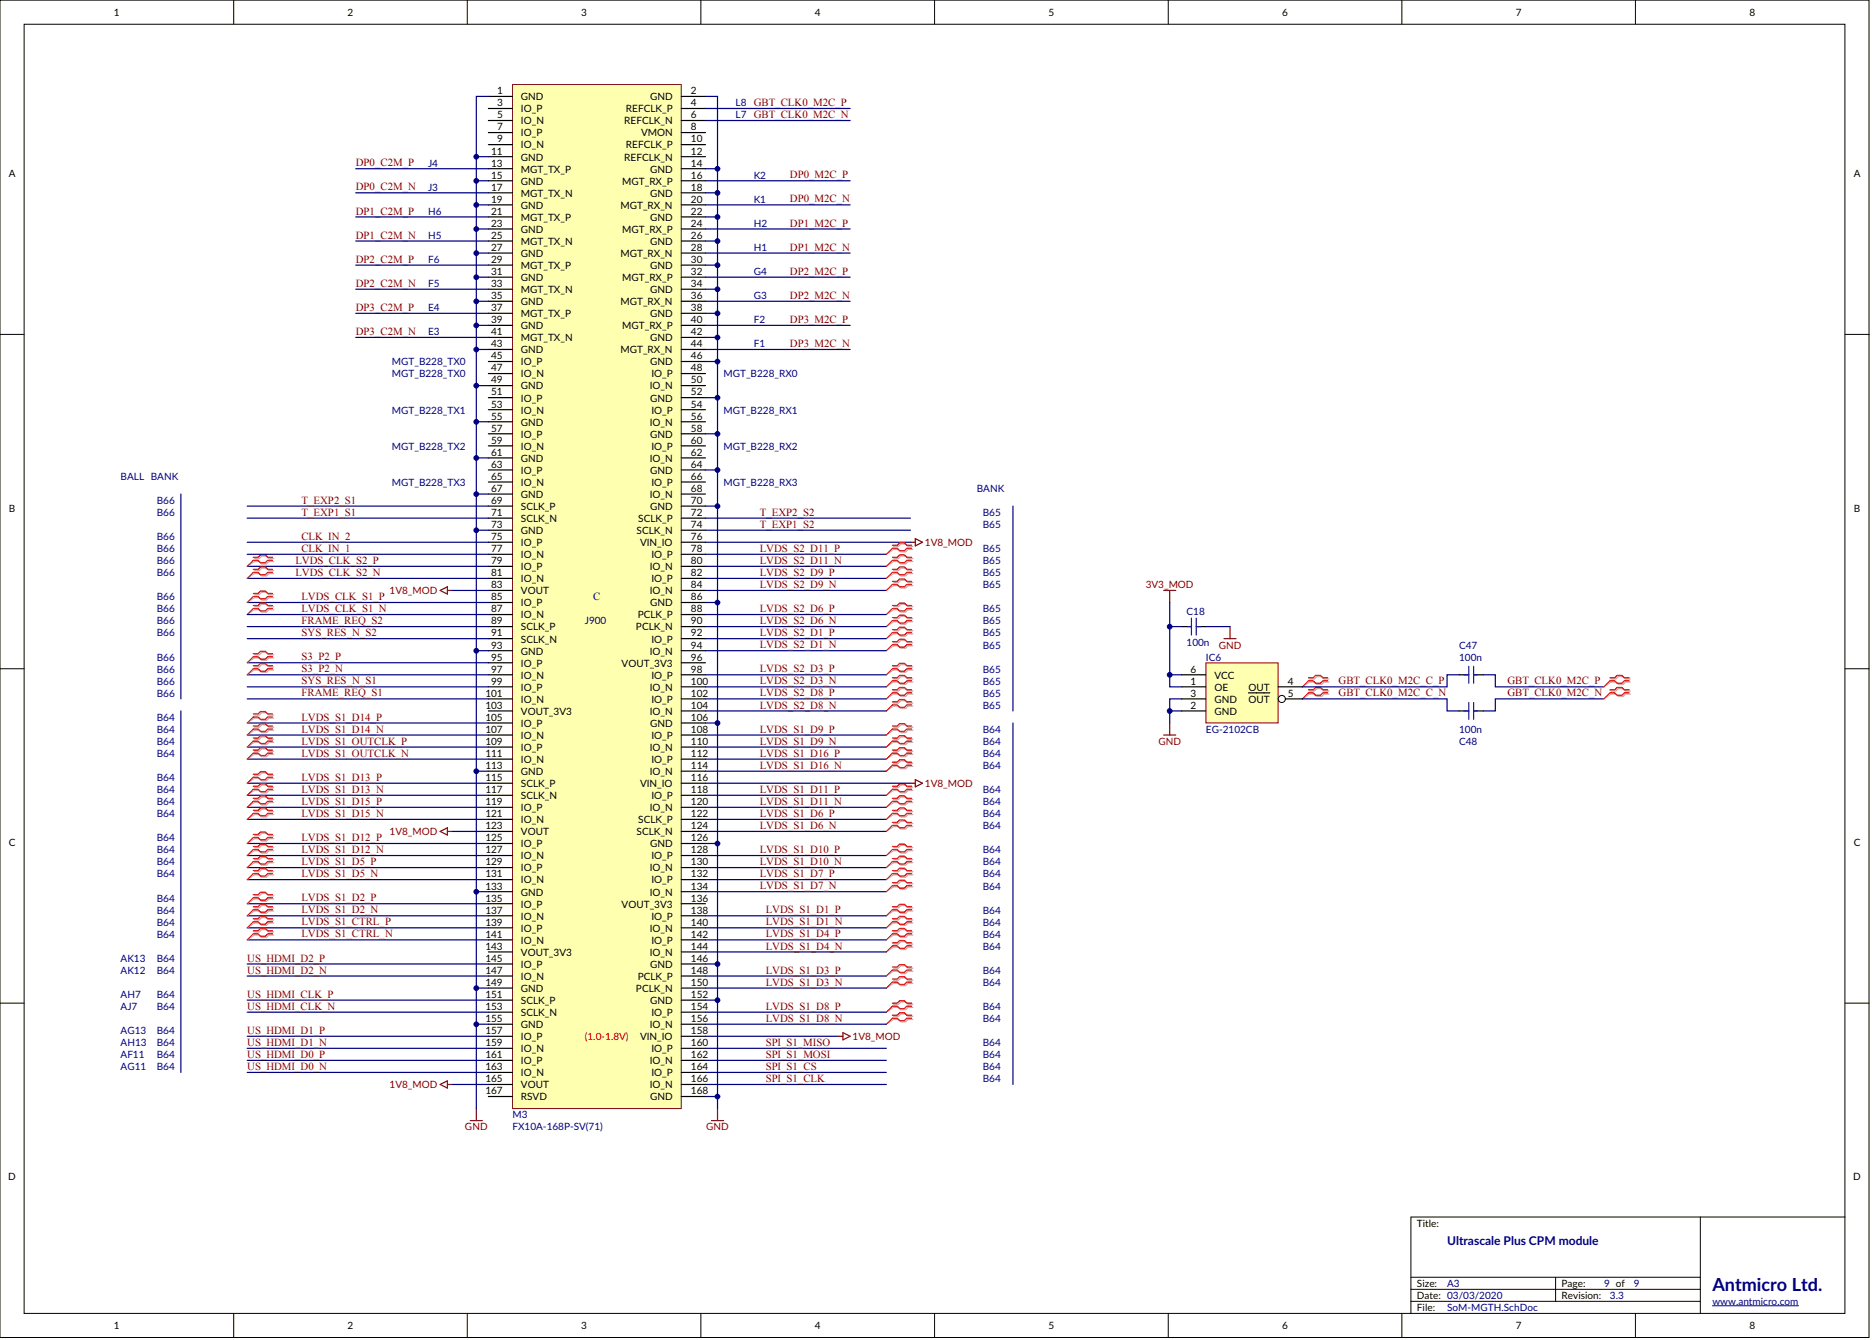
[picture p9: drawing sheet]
<svg xmlns="http://www.w3.org/2000/svg" width="655mm" height="469mm" viewBox="0 0 655 469" stroke-linecap="round" stroke-linejoin="round" font-family="sans-serif">
<defs><g id="words">
<text font-size="6.3" fill="#000080" x="598.9" y="451.9">Antmicro Ltd.</text>
<text font-size="4.2" fill="#000080" x="506.1" y="435.5">Ultrascale Plus CPM module</text>
<g font-size="3.8" fill="#800000">
<text x="124.4" y="58.2">DP0_C2M_P</text>
<text x="276.3" y="62.4">DP0_M2C_P</text>
<text x="124.4" y="66.6">DP0_C2M_N</text>
<text x="276.3" y="70.8">DP0_M2C_N</text>
<text x="124.4" y="75.1">DP1_C2M_P</text>
<text x="124.4" y="83.5">DP1_C2M_N</text>
<text x="276.3" y="79.3">DP1_M2C_P</text>
<text x="276.3" y="87.7">DP1_M2C_N</text>
<text x="124.4" y="91.9">DP2_C2M_P</text>
<text x="124.4" y="100.3">DP2_C2M_N</text>
<text x="276.3" y="96.1">DP2_M2C_P</text>
<text x="276.3" y="104.6">DP2_M2C_N</text>
<text x="124.4" y="108.8">DP3_C2M_P</text>
<text x="276.3" y="113">DP3_M2C_P</text>
<text x="124.4" y="117.2">DP3_C2M_N</text>
<text x="276.3" y="121.4">DP3_M2C_N</text>
<text x="105.4" y="176.2">T_EXP2_S1</text>
<text x="105.4" y="180.4">T_EXP1_S1</text>
<text x="265.7" y="184.7">T_EXP1_S2</text>
<text x="265.7" y="180.4">T_EXP2_S2</text>
<text x="105.4" y="188.9">CLK_IN_2</text>
<text x="103.3" y="197.3">LVDS_CLK_S2_P</text>
<text x="105.4" y="193.1">CLK_IN_1</text>
<text x="265.7" y="197.3">LVDS_S2_D11_N</text>
<text x="265.7" y="193.1">LVDS_S2_D11_P</text>
<text x="103.3" y="201.5">LVDS_CLK_S2_N</text>
<text x="265.7" y="201.5">LVDS_S2_D9_P</text>
<text x="105.4" y="210">LVDS_CLK_S1_P</text>
<text x="265.7" y="205.7">LVDS_S2_D9_N</text>
<text x="105.4" y="214.2">LVDS_CLK_S1_N</text>
<text x="265.7" y="214.2">LVDS_S2_D6_P</text>
<text x="105.4" y="218.4">FRAME_REQ_S2</text>
<text x="265.7" y="218.4">LVDS_S2_D6_N</text>
<text x="105.4" y="222.6">SYS_RES_N_S2</text>
<text x="265.7" y="226.8">LVDS_S2_D1_N</text>
<text x="265.7" y="222.6">LVDS_S2_D1_P</text>
<text x="105.4" y="231">S3_P2_P</text>
<text x="105.4" y="235.3">S3_P2_N</text>
<text x="105.4" y="239.5">SYS_RES_N_S1</text>
<text x="265.7" y="239.5">LVDS_S2_D3_N</text>
<text x="265.7" y="235.3">LVDS_S2_D3_P</text>
<text x="468.2" y="239.5">GBT_CLK0_M2C_C_P</text>
<text x="527.2" y="239.5">GBT_CLK0_M2C_P</text>
<text x="105.4" y="243.7">FRAME_REQ_S1</text>
<text x="265.7" y="243.7">LVDS_S2_D8_P</text>
<text x="468.2" y="243.7">GBT_CLK0_M2C_C_N</text>
<text x="527.2" y="243.7">GBT_CLK0_M2C_N</text>
<text x="265.7" y="247.9">LVDS_S2_D8_N</text>
<text x="105.4" y="256.3">LVDS_S1_D14_N</text>
<text x="105.4" y="252.1">LVDS_S1_D14_P</text>
<text x="265.7" y="256.3">LVDS_S1_D9_P</text>
<text x="105.4" y="260.6">LVDS_S1_OUTCLK_P</text>
<text x="265.7" y="260.6">LVDS_S1_D9_N</text>
<text x="105.4" y="264.8">LVDS_S1_OUTCLK_N</text>
<text x="265.7" y="269">LVDS_S1_D16_N</text>
<text x="265.7" y="264.8">LVDS_S1_D16_P</text>
<text x="105.4" y="273.2">LVDS_S1_D13_P</text>
<text x="105.4" y="277.4">LVDS_S1_D13_N</text>
<text x="105.4" y="281.6">LVDS_S1_D15_P</text>
<text x="265.7" y="281.6">LVDS_S1_D11_N</text>
<text x="265.7" y="277.4">LVDS_S1_D11_P</text>
<text x="105.4" y="285.8">LVDS_S1_D15_N</text>
<text x="265.7" y="285.8">LVDS_S1_D6_P</text>
<text x="265.7" y="290.1">LVDS_S1_D6_N</text>
<text x="105.4" y="298.5">LVDS_S1_D12_N</text>
<text x="105.4" y="294.3">LVDS_S1_D12_P</text>
<text x="265.7" y="298.5">LVDS_S1_D10_P</text>
<text x="105.4" y="302.7">LVDS_S1_D5_P</text>
<text x="265.7" y="302.7">LVDS_S1_D10_N</text>
<text x="105.4" y="306.9">LVDS_S1_D5_N</text>
<text x="265.7" y="311.1">LVDS_S1_D7_N</text>
<text x="265.7" y="306.9">LVDS_S1_D7_P</text>
<text x="105.4" y="315.4">LVDS_S1_D2_P</text>
<text x="105.4" y="319.6">LVDS_S1_D2_N</text>
<text x="105.4" y="323.8">LVDS_S1_CTRL_P</text>
<text x="267.8" y="323.8">LVDS_S1_D1_N</text>
<text x="267.8" y="319.6">LVDS_S1_D1_P</text>
<text x="105.4" y="328">LVDS_S1_CTRL_N</text>
<text x="267.8" y="328">LVDS_S1_D4_P</text>
<text x="267.8" y="332.2">LVDS_S1_D4_N</text>
<text x="86.5" y="336.4">US_HDMI_D2_P</text>
<text x="86.5" y="340.7">US_HDMI_D2_N</text>
<text x="267.8" y="340.7">LVDS_S1_D3_P</text>
<text x="267.8" y="344.9">LVDS_S1_D3_N</text>
<text x="86.5" y="349.1">US_HDMI_CLK_P</text>
<text x="86.5" y="353.3">US_HDMI_CLK_N</text>
<text x="267.8" y="353.3">LVDS_S1_D8_P</text>
<text x="267.8" y="357.5">LVDS_S1_D8_N</text>
<text x="86.5" y="361.7">US_HDMI_D1_P</text>
<text x="86.5" y="365.9">US_HDMI_D1_N</text>
<text x="267.8" y="365.9">SPI_S1_MISO</text>
<text x="86.5" y="370.2">US_HDMI_D0_P</text>
<text x="267.8" y="370.2">SPI_S1_MOSI</text>
<text x="86.5" y="374.4">US_HDMI_D0_N</text>
<text x="267.8" y="374.4">SPI_S1_CS</text>
<text x="267.8" y="378.6">SPI_S1_CLK</text>
</g>
<text font-size="3.8" fill="#000080" x="207.5" y="210">C</text>
<g font-size="3.5">
<text x="39.9" y="5.6">1</text>
<text x="121.6" y="5.6">2</text>
<text x="203.3" y="5.6">3</text>
<text x="285" y="5.6">4</text>
<text x="366.7" y="5.6">5</text>
<text x="448.4" y="5.6">6</text>
<text x="530.2" y="5.6">7</text>
<text x="611.9" y="5.6">8</text>
<text x="173.9" y="33">1</text>
<text x="182.2" y="35.1">GND</text>
<text x="227.4" y="35.1">GND</text>
<text x="241.7" y="33">2</text>
<text x="173.9" y="37.2">3</text>
<text x="173.9" y="41.4">5</text>
<text x="182.2" y="39.3">IO_P</text>
<text x="218.9" y="39.3">REFCLK_P</text>
<text x="241.7" y="37.2">4</text>
<text x="241.7" y="41.4">6</text>
<text x="173.9" y="45.6">7</text>
<text x="182.2" y="43.5">IO_N</text>
<text x="182.2" y="47.7">IO_P</text>
<text x="218.4" y="43.5">REFCLK_N</text>
<text x="224.2" y="47.7">VMON</text>
<text x="241.7" y="45.6">8</text>
<text x="173.9" y="49.8">9</text>
<text x="182.2" y="52">IO_N</text>
<text x="218.9" y="52">REFCLK_P</text>
<text x="241.7" y="49.8">10</text>
<text x="171.8" y="54.1">11</text>
<text x="171.8" y="58.3">13</text>
<text x="182.2" y="56.2">GND</text>
<text x="218.4" y="56.2">REFCLK_N</text>
<text x="241.7" y="54.1">12</text>
<text x="241.7" y="58.3">14</text>
<text x="3" y="62">A</text>
<text x="171.8" y="62.5">15</text>
<text x="182.2" y="60.4">MGT_TX_P</text>
<text x="182.2" y="64.6">GND</text>
<text x="217.6" y="64.6">MGT_RX_P</text>
<text x="227.4" y="60.4">GND</text>
<text x="241.7" y="62.5">16</text>
<text x="648.4" y="62">A</text>
<text x="171.8" y="66.7">17</text>
<text x="171.8" y="70.9">19</text>
<text x="182.2" y="68.8">MGT_TX_N</text>
<text x="227.4" y="68.8">GND</text>
<text x="241.7" y="66.7">18</text>
<text x="241.7" y="70.9">20</text>
<text x="171.8" y="75.1">21</text>
<text x="182.2" y="73">GND</text>
<text x="182.2" y="77.2">MGT_TX_P</text>
<text x="217" y="73">MGT_RX_N</text>
<text x="227.4" y="77.2">GND</text>
<text x="241.7" y="75.1">22</text>
<text x="171.8" y="79.4">23</text>
<text x="171.8" y="83.6">25</text>
<text x="182.2" y="81.5">GND</text>
<text x="217.6" y="81.5">MGT_RX_P</text>
<text x="241.7" y="79.4">24</text>
<text x="241.7" y="83.6">26</text>
<text x="171.8" y="87.8">27</text>
<text x="182.2" y="85.7">MGT_TX_N</text>
<text x="182.2" y="89.9">GND</text>
<text x="217" y="89.9">MGT_RX_N</text>
<text x="227.4" y="85.7">GND</text>
<text x="241.7" y="87.8">28</text>
<text x="171.8" y="92">29</text>
<text x="182.2" y="94.1">MGT_TX_P</text>
<text x="227.4" y="94.1">GND</text>
<text x="241.7" y="92">30</text>
<text x="171.8" y="96.2">31</text>
<text x="171.8" y="100.4">33</text>
<text x="182.2" y="98.3">GND</text>
<text x="217.6" y="98.3">MGT_RX_P</text>
<text x="241.7" y="96.2">32</text>
<text x="241.7" y="100.4">34</text>
<text x="171.8" y="104.6">35</text>
<text x="182.2" y="102.5">MGT_TX_N</text>
<text x="182.2" y="106.8">GND</text>
<text x="217" y="106.8">MGT_RX_N</text>
<text x="227.4" y="102.5">GND</text>
<text x="241.7" y="104.6">36</text>
<text x="171.8" y="108.9">37</text>
<text x="171.8" y="113.1">39</text>
<text x="182.2" y="111">MGT_TX_P</text>
<text x="227.4" y="111">GND</text>
<text x="241.7" y="108.9">38</text>
<text x="241.7" y="113.1">40</text>
<text x="171.8" y="117.3">41</text>
<text x="182.2" y="115.2">GND</text>
<text x="182.2" y="119.4">MGT_TX_N</text>
<text x="217.6" y="115.2">MGT_RX_P</text>
<text x="227.4" y="119.4">GND</text>
<text x="241.7" y="117.3">42</text>
<text x="171.8" y="121.5">43</text>
<text x="171.8" y="125.7">45</text>
<text x="182.2" y="123.6">GND</text>
<text x="217" y="123.6">MGT_RX_N</text>
<text x="241.7" y="121.5">44</text>
<text x="241.7" y="125.7">46</text>
<text x="171.8" y="129.9">47</text>
<text x="182.2" y="127.8">IO_P</text>
<text x="227.4" y="127.8">GND</text>
<text x="241.7" y="129.9">48</text>
<text x="171.8" y="134.2">49</text>
<text x="182.2" y="132.1">IO_N</text>
<text x="182.2" y="136.3">GND</text>
<text x="227.3" y="136.3">IO_N</text>
<text x="227.8" y="132.1">IO_P</text>
<text x="241.7" y="134.2">50</text>
<text x="171.8" y="138.4">51</text>
<text x="171.8" y="142.6">53</text>
<text x="182.2" y="140.5">IO_P</text>
<text x="227.4" y="140.5">GND</text>
<text x="241.7" y="138.4">52</text>
<text x="241.7" y="142.6">54</text>
<text x="171.8" y="146.8">55</text>
<text x="182.2" y="144.7">IO_N</text>
<text x="182.2" y="148.9">GND</text>
<text x="227.3" y="148.9">IO_N</text>
<text x="227.8" y="144.7">IO_P</text>
<text x="241.7" y="146.8">56</text>
<text x="171.8" y="151">57</text>
<text x="171.8" y="155.2">59</text>
<text x="182.2" y="153.1">IO_P</text>
<text x="227.4" y="153.1">GND</text>
<text x="241.7" y="151">58</text>
<text x="241.7" y="155.2">60</text>
<text x="171.8" y="159.5">61</text>
<text x="182.2" y="157.3">IO_N</text>
<text x="182.2" y="161.6">GND</text>
<text x="227.3" y="161.6">IO_N</text>
<text x="227.8" y="157.3">IO_P</text>
<text x="241.7" y="159.5">62</text>
<text x="171.8" y="163.7">63</text>
<text x="171.8" y="167.9">65</text>
<text x="182.2" y="165.8">IO_P</text>
<text x="227.4" y="165.8">GND</text>
<text x="241.7" y="163.7">64</text>
<text x="241.7" y="167.9">66</text>
<text x="171.8" y="172.1">67</text>
<text x="182.2" y="170">IO_N</text>
<text x="227.8" y="170">IO_P</text>
<text x="241.7" y="172.1">68</text>
<text x="3.1" y="179">B</text>
<text x="171.8" y="176.3">69</text>
<text x="182.2" y="174.2">GND</text>
<text x="182.2" y="178.4">SCLK_P</text>
<text x="227.3" y="174.2">IO_N</text>
<text x="227.4" y="178.4">GND</text>
<text x="241.7" y="176.3">70</text>
<text x="648.4" y="179">B</text>
<text x="171.8" y="180.5">71</text>
<text x="171.8" y="184.7">73</text>
<text x="182.2" y="182.6">SCLK_N</text>
<text x="223.2" y="182.6">SCLK_P</text>
<text x="241.7" y="180.5">72</text>
<text x="241.7" y="184.7">74</text>
<text x="171.8" y="189">75</text>
<text x="182.2" y="186.9">GND</text>
<text x="182.2" y="191.1">IO_P</text>
<text x="222.7" y="186.9">SCLK_N</text>
<text x="223.9" y="191.1">VIN_IO</text>
<text x="241.7" y="189">76</text>
<text x="171.8" y="193.2">77</text>
<text x="171.8" y="197.4">79</text>
<text x="182.2" y="195.3">IO_N</text>
<text x="227.8" y="195.3">IO_P</text>
<text x="241.7" y="193.2">78</text>
<text x="241.7" y="197.4">80</text>
<text x="171.8" y="201.6">81</text>
<text x="182.2" y="199.5">IO_P</text>
<text x="182.2" y="203.7">IO_N</text>
<text x="227.3" y="199.5">IO_N</text>
<text x="227.8" y="203.7">IO_P</text>
<text x="241.7" y="201.6">82</text>
<text x="171.8" y="205.8">83</text>
<text x="182.2" y="207.9">VOUT</text>
<text x="227.3" y="207.9">IO_N</text>
<text x="241.7" y="205.8">84</text>
<text x="171.8" y="210">85</text>
<text x="171.8" y="214.3">87</text>
<text x="182.2" y="212.2">IO_P</text>
<text x="227.4" y="212.2">GND</text>
<text x="241.7" y="210">86</text>
<text x="241.7" y="214.3">88</text>
<text x="171.8" y="218.5">89</text>
<text x="182.2" y="216.4">IO_N</text>
<text x="182.2" y="220.6">SCLK_P</text>
<text x="222.4" y="220.6">PCLK_N</text>
<text x="223" y="216.4">PCLK_P</text>
<text x="241.7" y="218.5">90</text>
<text x="171.8" y="222.7">91</text>
<text x="171.8" y="226.9">93</text>
<text x="182.2" y="224.8">SCLK_N</text>
<text x="227.8" y="224.8">IO_P</text>
<text x="241.7" y="222.7">92</text>
<text x="241.7" y="226.9">94</text>
<text x="171.8" y="231.1">95</text>
<text x="182.2" y="229">GND</text>
<text x="182.2" y="233.2">IO_P</text>
<text x="217.4" y="233.2">VOUT_3V3</text>
<text x="227.3" y="229">IO_N</text>
<text x="241.7" y="231.1">96</text>
<text x="171.8" y="235.3">97</text>
<text x="171.8" y="239.6">99</text>
<text x="182.2" y="237.4">IO_N</text>
<text x="227.8" y="237.4">IO_P</text>
<text x="241.7" y="235.3">98</text>
<text x="241.7" y="239.6">100</text>
<text x="416.4" y="239.6">1</text>
<text x="416.4" y="235.3">6</text>
<text x="424.7" y="237.4">VCC</text>
<text x="450.5" y="239.6">4</text>
<text x="169.8" y="243.8">101</text>
<text x="182.2" y="241.7">IO_P</text>
<text x="182.2" y="245.9">IO_N</text>
<text x="227.3" y="241.7">IO_N</text>
<text x="227.8" y="245.9">IO_P</text>
<text x="241.7" y="243.8">102</text>
<text x="416.4" y="243.8">3</text>
<text x="424.7" y="241.7">OE</text>
<text x="424.7" y="245.9">GND</text>
<text x="436.7" y="241.7">OUT</text>
<text x="436.7" y="245.9">OUT</text>
<text x="450.5" y="243.8">5</text>
<text x="169.8" y="248">103</text>
<text x="182.2" y="250.1">VOUT_3V3</text>
<text x="227.3" y="250.1">IO_N</text>
<text x="241.7" y="248">104</text>
<text x="416.4" y="248">2</text>
<text x="424.7" y="250.1">GND</text>
<text x="169.8" y="252.2">105</text>
<text x="169.8" y="256.4">107</text>
<text x="182.2" y="254.3">IO_P</text>
<text x="227.4" y="254.3">GND</text>
<text x="241.7" y="252.2">106</text>
<text x="241.7" y="256.4">108</text>
<text x="169.8" y="260.6">109</text>
<text x="182.2" y="258.5">IO_N</text>
<text x="182.2" y="262.7">IO_P</text>
<text x="227.3" y="262.7">IO_N</text>
<text x="227.8" y="258.5">IO_P</text>
<text x="241.7" y="260.6">110</text>
<text x="169.8" y="264.9">111</text>
<text x="169.8" y="269.1">113</text>
<text x="182.2" y="267">IO_N</text>
<text x="227.8" y="267">IO_P</text>
<text x="241.7" y="264.9">112</text>
<text x="241.7" y="269.1">114</text>
<text x="169.8" y="273.3">115</text>
<text x="182.2" y="271.2">GND</text>
<text x="182.2" y="275.4">SCLK_P</text>
<text x="223.9" y="275.4">VIN_IO</text>
<text x="227.3" y="271.2">IO_N</text>
<text x="241.7" y="273.3">116</text>
<text x="169.8" y="277.5">117</text>
<text x="169.8" y="281.7">119</text>
<text x="182.2" y="279.6">SCLK_N</text>
<text x="227.8" y="279.6">IO_P</text>
<text x="241.7" y="277.5">118</text>
<text x="241.7" y="281.7">120</text>
<text x="169.8" y="285.9">121</text>
<text x="182.2" y="283.8">IO_P</text>
<text x="227.3" y="283.8">IO_N</text>
<text x="241.7" y="285.9">122</text>
<text x="169.8" y="290.1">123</text>
<text x="182.2" y="288">IO_N</text>
<text x="182.2" y="292.3">VOUT</text>
<text x="222.7" y="292.3">SCLK_N</text>
<text x="223.2" y="288">SCLK_P</text>
<text x="241.7" y="290.1">124</text>
<text x="3" y="296">C</text>
<text x="169.8" y="294.4">125</text>
<text x="169.8" y="298.6">127</text>
<text x="182.2" y="296.5">IO_P</text>
<text x="227.4" y="296.5">GND</text>
<text x="241.7" y="294.4">126</text>
<text x="241.7" y="298.6">128</text>
<text x="648.4" y="296">C</text>
<text x="169.8" y="302.8">129</text>
<text x="182.2" y="300.7">IO_N</text>
<text x="182.2" y="304.9">IO_P</text>
<text x="227.3" y="304.9">IO_N</text>
<text x="227.8" y="300.7">IO_P</text>
<text x="241.7" y="302.8">130</text>
<text x="169.8" y="307">131</text>
<text x="169.8" y="311.2">133</text>
<text x="182.2" y="309.1">IO_N</text>
<text x="227.8" y="309.1">IO_P</text>
<text x="241.7" y="307">132</text>
<text x="241.7" y="311.2">134</text>
<text x="169.8" y="315.4">135</text>
<text x="182.2" y="313.3">GND</text>
<text x="182.2" y="317.5">IO_P</text>
<text x="217.4" y="317.5">VOUT_3V3</text>
<text x="227.3" y="313.3">IO_N</text>
<text x="241.7" y="315.4">136</text>
<text x="169.8" y="319.7">137</text>
<text x="169.8" y="323.9">139</text>
<text x="182.2" y="321.8">IO_N</text>
<text x="227.8" y="321.8">IO_P</text>
<text x="241.7" y="319.7">138</text>
<text x="241.7" y="323.9">140</text>
<text x="169.8" y="328.1">141</text>
<text x="182.2" y="326">IO_P</text>
<text x="227.3" y="326">IO_N</text>
<text x="241.7" y="328.1">142</text>
<text x="169.8" y="332.3">143</text>
<text x="182.2" y="330.2">IO_N</text>
<text x="182.2" y="334.4">VOUT_3V3</text>
<text x="227.3" y="334.4">IO_N</text>
<text x="227.8" y="330.2">IO_P</text>
<text x="241.7" y="332.3">144</text>
<text x="169.8" y="336.5">145</text>
<text x="169.8" y="340.7">147</text>
<text x="182.2" y="338.6">IO_P</text>
<text x="227.4" y="338.6">GND</text>
<text x="241.7" y="336.5">146</text>
<text x="241.7" y="340.7">148</text>
<text x="169.8" y="345">149</text>
<text x="182.2" y="342.8">IO_N</text>
<text x="182.2" y="347.1">GND</text>
<text x="222.4" y="347.1">PCLK_N</text>
<text x="223" y="342.8">PCLK_P</text>
<text x="241.7" y="345">150</text>
<text x="169.8" y="349.2">151</text>
<text x="169.8" y="353.4">153</text>
<text x="182.2" y="351.3">SCLK_P</text>
<text x="227.4" y="351.3">GND</text>
<text x="241.7" y="349.2">152</text>
<text x="241.7" y="353.4">154</text>
<text x="169.8" y="357.6">155</text>
<text x="182.2" y="355.5">SCLK_N</text>
<text x="182.2" y="359.7">GND</text>
<text x="227.3" y="359.7">IO_N</text>
<text x="227.8" y="355.5">IO_P</text>
<text x="241.7" y="357.6">156</text>
<text x="169.8" y="361.8">157</text>
<text x="182.2" y="363.9">IO_P</text>
<text x="223.9" y="363.9">VIN_IO</text>
<text x="241.7" y="361.8">158</text>
<text x="169.8" y="366">159</text>
<text x="169.8" y="370.2">161</text>
<text x="182.2" y="368.1">IO_N</text>
<text x="227.8" y="368.1">IO_P</text>
<text x="241.7" y="366">160</text>
<text x="241.7" y="370.2">162</text>
<text x="169.8" y="374.5">163</text>
<text x="182.2" y="372.4">IO_P</text>
<text x="182.2" y="376.6">IO_N</text>
<text x="227.3" y="372.4">IO_N</text>
<text x="227.8" y="376.6">IO_P</text>
<text x="241.7" y="374.5">164</text>
<text x="169.8" y="378.7">165</text>
<text x="169.8" y="382.9">167</text>
<text x="182.2" y="380.8">VOUT</text>
<text x="227.3" y="380.8">IO_N</text>
<text x="241.7" y="378.7">166</text>
<text x="241.7" y="382.9">168</text>
<text x="182.2" y="385">RSVD</text>
<text x="227.4" y="385">GND</text>
<text x="2.9" y="413">D</text>
<text x="648.2" y="413">D</text>
<text x="495.6" y="429.3">Title:</text>
<text x="495.6" y="450.3">Size:</text>
<text x="495.6" y="454.6">Date: 03/03/2020</text>
<text x="546.2" y="454.6">Revision:</text>
<text x="546.2" y="450.3">Page:</text>
<text x="495.6" y="458.8">File:</text>
<text x="39.9" y="465.1">1</text>
<text x="121.6" y="465.1">2</text>
<text x="203.3" y="465.1">3</text>
<text x="285" y="465.1">4</text>
<text x="366.7" y="465.1">5</text>
<text x="448.4" y="465.1">6</text>
<text x="530.2" y="465.1">7</text>
<text x="611.9" y="465.1">8</text>
</g>
<g font-size="3.5" fill="#000080">
<text x="257.3" y="37.2">L8 GBT_CLK0_M2C_P</text>
<text x="257.3" y="41.4">L7 GBT_CLK0_M2C_N</text>
<text x="149.7" y="58.3">J4</text>
<text x="263.6" y="62.5">K2</text>
<text x="149.7" y="66.7">J3</text>
<text x="263.6" y="70.9">K1</text>
<text x="149.7" y="75.1">H6</text>
<text x="149.7" y="83.6">H5</text>
<text x="263.6" y="79.4">H2</text>
<text x="263.6" y="87.8">H1</text>
<text x="149.7" y="92">F6</text>
<text x="149.7" y="100.4">F5</text>
<text x="263.6" y="96.2">G4</text>
<text x="263.6" y="104.6">G3</text>
<text x="149.7" y="108.9">E4</text>
<text x="263.6" y="113.1">F2</text>
<text x="149.7" y="117.3">E3</text>
<text x="263.6" y="121.5">F1</text>
<text x="137.1" y="127.8">MGT_B228_TX0</text>
<text x="137.1" y="132.1">MGT_B228_TX0</text>
<text x="253.1" y="132.1">MGT_B228_RX0</text>
<text x="137.1" y="144.7">MGT_B228_TX1</text>
<text x="253.1" y="144.7">MGT_B228_RX1</text>
<text x="137.1" y="157.3">MGT_B228_TX2</text>
<text x="253.1" y="157.3">MGT_B228_RX2</text>
<text x="42.2" y="167.9">BALL BANK</text>
<text x="137.1" y="170">MGT_B228_TX3</text>
<text x="253.1" y="170">MGT_B228_RX3</text>
<text x="341.6" y="172.1">BANK</text>
<text x="54.8" y="176.3">B66</text>
<text x="54.8" y="180.5">B66</text>
<text x="343.7" y="184.7">B65</text>
<text x="343.7" y="180.5">B65</text>
<text x="54.8" y="189">B66</text>
<text x="54.8" y="193.2">B66</text>
<text x="54.8" y="197.4">B66</text>
<text x="343.7" y="197.4">B65</text>
<text x="343.7" y="193.2">B65</text>
<text x="54.8" y="201.6">B66</text>
<text x="343.7" y="201.6">B65</text>
<text x="343.7" y="205.8">B65</text>
<text x="54.8" y="210">B66</text>
<text x="54.8" y="214.3">B66</text>
<text x="343.7" y="214.3">B65</text>
<text x="415" y="215.1">C18</text>
<text x="54.8" y="218.5">B66</text>
<text x="204.6" y="218.5">J900</text>
<text x="343.7" y="218.5">B65</text>
<text x="54.8" y="222.7">B66</text>
<text x="343.7" y="226.9">B65</text>
<text x="343.7" y="222.7">B65</text>
<text x="415" y="226.1">100n</text>
<text x="510.4" y="226.9">C47</text>
<text x="54.8" y="231.1">B66</text>
<text x="421.8" y="231.1">IC6</text>
<text x="510.4" y="231.1">100n</text>
<text x="54.8" y="235.3">B66</text>
<text x="54.8" y="239.6">B66</text>
<text x="343.7" y="239.6">B65</text>
<text x="343.7" y="235.3">B65</text>
<text x="54.8" y="243.8">B66</text>
<text x="343.7" y="243.8">B65</text>
<text x="343.7" y="248">B65</text>
<text x="54.8" y="252.2">B64</text>
<text x="54.8" y="256.4">B64</text>
<text x="343.7" y="256.4">B64</text>
<text x="421.8" y="256.4">EG-2102CB</text>
<text x="510.4" y="256.4">100n</text>
<text x="54.8" y="260.6">B64</text>
<text x="343.7" y="260.6">B64</text>
<text x="510.4" y="260.6">C48</text>
<text x="54.8" y="264.9">B64</text>
<text x="343.7" y="269.1">B64</text>
<text x="343.7" y="264.9">B64</text>
<text x="54.8" y="273.3">B64</text>
<text x="54.8" y="277.5">B64</text>
<text x="54.8" y="281.7">B64</text>
<text x="343.7" y="281.7">B64</text>
<text x="343.7" y="277.5">B64</text>
<text x="54.8" y="285.9">B64</text>
<text x="343.7" y="285.9">B64</text>
<text x="343.7" y="290.1">B64</text>
<text x="54.8" y="294.4">B64</text>
<text x="54.8" y="298.6">B64</text>
<text x="343.7" y="298.6">B64</text>
<text x="54.8" y="302.8">B64</text>
<text x="343.7" y="302.8">B64</text>
<text x="54.8" y="307">B64</text>
<text x="343.7" y="311.2">B64</text>
<text x="343.7" y="307">B64</text>
<text x="54.8" y="315.4">B64</text>
<text x="54.8" y="319.7">B64</text>
<text x="54.8" y="323.9">B64</text>
<text x="343.7" y="323.9">B64</text>
<text x="343.7" y="319.7">B64</text>
<text x="54.8" y="328.1">B64</text>
<text x="343.7" y="328.1">B64</text>
<text x="343.7" y="332.3">B64</text>
<text x="42.2" y="336.5">AK13</text>
<text x="42.2" y="340.7">AK12</text>
<text x="54.8" y="336.5">B64</text>
<text x="54.8" y="340.7">B64</text>
<text x="343.7" y="340.7">B64</text>
<text x="343.7" y="345">B64</text>
<text x="42.2" y="349.2">AH7</text>
<text x="42.2" y="353.4">AJ7</text>
<text x="54.8" y="349.2">B64</text>
<text x="54.8" y="353.4">B64</text>
<text x="343.7" y="353.4">B64</text>
<text x="343.7" y="357.6">B64</text>
<text x="42.2" y="361.8">AG13</text>
<text x="54.8" y="361.8">B64</text>
<text x="42.2" y="366">AH13</text>
<text x="42.2" y="370.2">AF11</text>
<text x="54.8" y="366">B64</text>
<text x="54.8" y="370.2">B64</text>
<text x="343.7" y="370.2">B64</text>
<text x="343.7" y="366">B64</text>
<text x="42.2" y="374.5">AG11</text>
<text x="54.8" y="374.5">B64</text>
<text x="343.7" y="374.5">B64</text>
<text x="343.7" y="378.7">B64</text>
<text x="179.3" y="391.3">M3</text>
<text x="179.3" y="395.5">FX10A-168P-SV(71)</text>
<text x="506.1" y="450.3">A3</text>
<text x="561.1" y="450.3">9 of</text>
<text x="563.1" y="454.6">3.3</text>
<text x="571.5" y="450.3">9</text>
<text x="506.1" y="458.8">SoM-MGTH.SchDoc</text>
<text x="598.9" y="456.7">www.antmicro.com</text>
</g>
<g font-size="3.5" fill="#800000">
<text x="323.5" y="191.1">1V8_MOD</text>
<text x="136.3" y="207.9">1V8_MOD</text>
<text x="400.7" y="205.8">3V3_MOD</text>
<text x="426.2" y="226.9">GND</text>
<text x="405.2" y="260.6">GND</text>
<text x="323.5" y="275.4">1V8_MOD</text>
<text x="136.3" y="292.3">1V8_MOD</text>
<text x="298.2" y="363.9">1V8_MOD</text>
<text x="136.3" y="380.8">1V8_MOD</text>
<text x="162.6" y="395.5">GND</text>
<text x="247" y="395.5">GND</text>
</g>
<text font-size="3.5" fill="#f00" x="204.6" y="363.9">(1.0-1.8V)</text>
</g></defs>
<g fill="#fff" stroke="#000" stroke-width=".35">
<path d="M0 .1h653.7v467.9h-653.7z"/>
<path d="M8.4 8.5h636.9v451h-636.9z"/>
</g>
<g fill="none" stroke="#000" stroke-width=".35">
<path d="M81.7 0v8.4M163.4 0v8.4M245.1 0v8.4M326.9 0v8.4M408.6 0v8.4M490.3 0v8.4M572 0v8.4M0 117h8.4M645.3 117h8.5M0 234h8.4M645.3 234h8.5M0 351h8.4"/>
<path d="M645.3 351h8.5M594.7 425.8v33.7M645.3 425.8h-151.8v33.7M81.7 459.5v8.5M163.4 459.5v8.5M245.1 459.5v8.5M326.9 459.5v8.5M408.6 459.5v8.5M490.3 459.5v8.5M493.5 455.3h101.2M493.5 451.1h101.2M493.5 446.9h101.2"/>
<path d="M544.1 446.9v8.4M572 459.5v8.5"/>
</g>
<path d="M598.9 456.9h30.2" fill="none" stroke="#000080" stroke-width=".35"/>
<g fill="#fff">
<path d="M61.2 404.7h96.4v44.3h-96.4z"/>
<path d="M19 406.8h33.7v37.3h-33.7z"/>
<path d="M598.9 426.6h44.3v20.3h-44.3z"/>
</g>
<path d="M179.3 29.6h59v358.3h-59z" fill="#ffffb0" stroke="#800000" stroke-width=".35"/>
<g fill="none" stroke="#000" stroke-width=".42">
<path d="M170.8 33.7h8.5M170.8 38h8.5M238.3 33.7h8.4M238.3 38h8.4M170.8 42.2h8.5M170.8 46.4h8.5M170.8 50.6h8.5M170.8 54.8h8.5M170.8 59h8.5M238.3 42.2h8.4M238.3 46.4h8.4M238.3 50.6h8.4"/>
<path d="M238.3 54.8h8.4M238.3 59h8.4M170.8 63.2h8.5M170.8 67.5h8.5M170.8 71.7h8.5M170.8 75.9h8.5M238.3 63.2h8.4M238.3 67.5h8.4M238.3 71.7h8.4M238.3 75.9h8.4M170.8 80.1h8.5M170.8 84.3h8.5"/>
<path d="M170.8 88.5h8.5M170.8 92.8h8.5M170.8 97h8.5M238.3 80.1h8.4M238.3 84.3h8.4M238.3 88.5h8.4M238.3 92.8h8.4M238.3 97h8.4M170.8 101.2h8.5M170.8 105.4h8.5M170.8 109.6h8.5M170.8 113.8h8.5"/>
<path d="M170.8 118.1h8.5M238.3 101.2h8.4M238.3 105.4h8.4M238.3 109.6h8.4M238.3 113.8h8.4M238.3 118.1h8.4M170.8 122.3h8.5M170.8 126.5h8.5M170.8 130.7h8.5M170.8 134.9h8.5M170.8 139.1h8.5M238.3 122.3h8.4"/>
<path d="M238.3 126.5h8.4M238.3 130.7h8.4M238.3 134.9h8.4M238.3 139.1h8.4M170.8 143.3h8.5M170.8 147.6h8.5M170.8 151.8h8.5M170.8 156h8.5M238.3 143.3h8.4M238.3 147.6h8.4M238.3 151.8h8.4M238.3 156h8.4"/>
<path d="M170.8 160.2h8.5M170.8 164.4h8.5M170.8 168.6h8.5M170.8 172.9h8.5M170.8 177.1h8.5M238.3 160.2h8.4M238.3 164.4h8.4M238.3 168.6h8.4M238.3 172.9h8.4M238.3 177.1h8.4M170.8 181.3h8.5M170.8 185.5h8.5"/>
<path d="M170.8 189.7h8.5M170.8 193.9h8.5M170.8 198.2h8.5M238.3 181.3h8.4M238.3 185.5h8.4M238.3 189.7h8.4M238.3 193.9h8.4M238.3 198.2h8.4M170.8 202.4h8.5M170.8 206.6h8.5M170.8 210.8h8.5M170.8 215h8.5"/>
<path d="M170.8 219.2h8.5M238.3 202.4h8.4M238.3 206.6h8.4M238.3 210.8h8.4M238.3 215h8.4M238.3 219.2h8.4M413.3 219.2h3.4M418.4 219.2h3.4M170.8 223.5h8.5M170.8 227.7h8.5M170.8 231.9h8.5M170.8 236.1h8.5"/>
<path d="M238.3 223.5h8.4M238.3 227.7h8.4M238.3 231.9h8.4M238.3 236.1h8.4M510.4 236.1h3.3M515.4 236.1h3.4M170.8 240.3h8.5M170.8 244.5h8.5M170.8 248.7h8.5M170.8 253h8.5M170.8 257.2h8.5M238.3 240.3h8.4"/>
<path d="M238.3 244.5h8.4M238.3 248.7h8.4M238.3 253h8.4M238.3 257.2h8.4M510.4 248.7h3.3M515.4 248.7h3.4M170.8 261.4h8.5M170.8 265.6h8.5M170.8 269.8h8.5M170.8 274h8.5M170.8 278.3h8.5M238.3 261.4h8.4"/>
<path d="M238.3 265.6h8.4M238.3 269.8h8.4M238.3 274h8.4M238.3 278.3h8.4M170.8 282.5h8.5M170.8 286.7h8.5M170.8 290.9h8.5M170.8 295.1h8.5M170.8 299.3h8.5M238.3 282.5h8.4M238.3 286.7h8.4M238.3 290.9h8.4"/>
<path d="M238.3 295.1h8.4M238.3 299.3h8.4M170.8 303.6h8.5M170.8 307.8h8.5M170.8 312h8.5M170.8 316.2h8.5M238.3 303.6h8.4M238.3 307.8h8.4M238.3 312h8.4M238.3 316.2h8.4M170.8 320.4h8.5M170.8 324.6h8.5"/>
<path d="M170.8 328.8h8.5M170.8 333.1h8.5M170.8 337.3h8.5M238.3 320.4h8.4M238.3 324.6h8.4M238.3 328.8h8.4M238.3 333.1h8.4M238.3 337.3h8.4M170.8 341.5h8.5M170.8 345.7h8.5M170.8 349.9h8.5M170.8 354.1h8.5"/>
<path d="M170.8 358.4h8.5M238.3 341.5h8.4M238.3 345.7h8.4M238.3 349.9h8.4M238.3 354.1h8.4M238.3 358.4h8.4M170.8 362.6h8.5M170.8 366.8h8.5M170.8 371h8.5M170.8 375.2h8.5M170.8 379.4h8.5M238.3 362.6h8.4"/>
<path d="M238.3 366.8h8.4M238.3 371h8.4M238.3 375.2h8.4M238.3 379.4h8.4M170.8 383.7h8.5M238.3 383.7h8.4"/>
</g>
<g fill="none" stroke="#800000" stroke-width=".42">
<path d="M318.4 189.7h1.7M320.1 188.5l2.6 1.2-2.6 1.3zM407 206.6h4.2M409.1 206.6v4.2M430.2 219.2v4.3M428.1 223.5h4.2M407 257.2h4.2M409.1 253v4.2M318.4 274h1.7M320.1 272.8l2.6 1.2-2.6 1.3zM153.9 290.9l2.6-1.3v2.6zM156.5 290.9h1.7"/>
<path d="M153.9 379.4l2.6-1.2v2.5zM156.5 379.4h1.7M293.1 362.6h1.7M294.8 361.3l2.6 1.3-2.6 1.2zM164.5 392.1h4.2M166.6 387.9v4.2M248.8 392.1h4.3M251 387.9v4.2"/>
</g>
<g fill="none" stroke="#000080" stroke-width=".42">
<path d="M170.8 33.7h-4.2v354.2M246.7 33.7h4.3v354.2M246.7 38h50.7M124.4 59h46.4M166.6 54.8h4.2M246.7 59h4.3M246.7 42.2h50.7M124.4 67.5h46.4M124.4 75.9h46.4M166.6 63.2h4.2M166.6 71.7h4.2M246.7 63.2h50.7"/>
<path d="M246.7 71.7h50.7M246.7 67.5h4.3M246.7 75.9h4.3M124.4 84.3h46.4M124.4 92.8h46.4M166.6 97h4.2M166.6 88.5h4.2M166.6 80.1h4.2M246.7 97h50.7M246.7 88.5h50.7M246.7 80.1h50.7M246.7 84.3h4.3"/>
<path d="M246.7 92.8h4.3M124.4 101.2h46.4M124.4 109.6h46.4M124.4 118.1h46.4M166.6 113.8h4.2M166.6 105.4h4.2M246.7 113.8h50.7M246.7 105.4h50.7M246.7 101.2h4.3M246.7 109.6h4.3M246.7 118.1h4.3M246.7 122.3h50.7"/>
<path d="M86.5 210.8h84.3M409.1 210.8v29.5h4.2M409.1 219.2h4.2M421.8 219.2h8.4M166.6 227.7h4.2M409.1 236.1h4.2M510.4 236.1h-4.3v4.2h-50.6M518.8 236.1h4.2v4.2h38M86.5 253h84.3M86.5 257.2h84.3M246.7 253h4.3M409.1 248.7h4.2"/>
<path d="M413.3 244.5h-4.2v8.5M455.5 244.5h50.6v4.2h4.3M561 244.5h-38v4.2h-4.2M86.5 261.4h84.3M86.5 265.6h84.3M86.5 274h84.3M86.5 278.3h84.3M166.6 269.8h4.2M86.5 295.1h84.3M86.5 286.7h84.3M86.5 299.3h84.3M86.5 282.5h84.3"/>
<path d="M158.2 290.9h12.6M246.7 295.1h4.3M86.5 303.6h84.3M86.5 307.8h84.3M86.5 316.2h84.3M166.6 312h4.2M86.5 337.3h84.3M86.5 320.4h84.3M246.7 337.3h4.3M86.5 349.9h84.3M86.5 354.1h84.3M86.5 341.5h84.3"/>
<path d="M166.6 358.4h4.2M166.6 345.7h4.2M246.7 349.9h4.3M86.5 362.6h84.3M86.5 371h84.3M86.5 375.2h84.3M86.5 366.8h84.3M158.2 379.4h12.6M246.7 362.6h46.4M246.7 383.7h4.3"/>
</g>
<g fill="#000080" stroke="#000080" stroke-width=".35">
<circle cx="166.6" cy="358.4" r=".82"/>
<circle cx="166.6" cy="345.7" r=".82"/>
<circle cx="166.6" cy="312" r=".82"/>
<circle cx="166.6" cy="269.8" r=".82"/>
<circle cx="166.6" cy="227.7" r=".82"/>
<circle cx="166.6" cy="113.9" r=".82"/>
<circle cx="166.6" cy="105.4" r=".82"/>
<circle cx="166.6" cy="97" r=".82"/>
<circle cx="166.6" cy="88.6" r=".82"/>
<circle cx="166.6" cy="80.1" r=".82"/>
<circle cx="166.6" cy="54.8" r=".82"/>
<circle cx="166.6" cy="63.3" r=".82"/>
<circle cx="166.6" cy="71.7" r=".82"/>
<circle cx="250.9" cy="59.1" r=".82"/>
<circle cx="250.9" cy="67.5" r=".82"/>
<circle cx="250.9" cy="75.9" r=".82"/>
<circle cx="250.9" cy="84.3" r=".82"/>
<circle cx="250.9" cy="92.8" r=".82"/>
<circle cx="250.9" cy="101.2" r=".82"/>
<circle cx="250.9" cy="109.6" r=".82"/>
<circle cx="250.9" cy="118.1" r=".82"/>
<circle cx="250.9" cy="253" r=".82"/>
<circle cx="250.9" cy="295.1" r=".82"/>
<circle cx="250.9" cy="337.3" r=".82"/>
<circle cx="250.9" cy="349.9" r=".82"/>
<circle cx="250.9" cy="383.7" r=".82"/>
<circle cx="409.1" cy="219.3" r=".82"/>
<circle cx="409.1" cy="236.1" r=".82"/>
<circle cx="409.1" cy="248.8" r=".82"/>
</g>
<path d="M415.5 219.2h1.2M416.7 216.3v5.9M418.4 216.3v5.9M418.4 219.2h1.7M512 236.1h1.7M513.7 233.1v5.9M515.4 236.1h1.3M515.4 233.1v5.9M512 248.7h1.7M513.7 245.8v5.9M515.4 245.8v5.9M515.4 248.7h1.3" fill="none" stroke="#00f" stroke-width=".42"/>
<path d="M458.1 237.6h1.6l.9-.9h1.7l.8 .9h1.7M458.1 238.6h1.6l.9 .9h1.7l.8-.9h1.7M563.5 237.6h1.7l.8-.9h1.7l.9 .9h1.6M563.5 238.6h1.7l.8 .9h1.7l.9-.9h1.6M458.1 241.8h1.6l.9-.9h1.7l.8 .9h1.7M458.1 242.8h1.6l.9 .9h1.7l.8-.9h1.7M563.5 241.8h1.7l.8-.9h1.7l.9 .9h1.6M563.5 242.8h1.7l.8 .9h1.7l.9-.9h1.6" fill="none" stroke="#d0a3a3" stroke-width=".42"/>
<path d="M458.1 238.6l-2.6 1.7M563.5 238.6l-2.5 1.7M458.1 242.8l-2.6 1.7M563.5 242.8l-2.5 1.7" fill="none" stroke="#d0a3a3" stroke-width=".35"/>
<path d="M457.6 237.2h1.7l.9-.9h1.6l.9 .9h1.7M457.6 238.2h1.7l.9 .8h1.6l.9-.8h1.7M563.1 237.2h1.7l.8-.9h1.7l.8 .9h1.7M563.1 238.2h1.7l.8 .8h1.7l.8-.8h1.7M457.6 241.4h1.7l.9-.9h1.6l.9 .9h1.7M457.6 242.4h1.7l.9 .9h1.6l.9-.9h1.7M563.1 241.4h1.7l.8-.9h1.7l.8 .9h1.7M563.1 242.4h1.7l.8 .9h1.7l.8-.9h1.7" fill="none" stroke="#f00" stroke-width=".42"/>
<path d="M457.6 238.2l-2.1 2.1M563.1 238.2l-2.1 2.1M457.6 242.4l-2.1 2.1M563.1 242.4l-2.1 2.1" fill="none" stroke="#f00" stroke-width=".35"/>
<path d="M421.8 231.9h25.2v21.1h-25.2z" fill="#ffffb0" stroke="#800000" stroke-width=".35"/>
<path d="M413.3 240.3h8.5M413.3 244.5h8.5M447.1 240.3h8.4M447.1 244.5h8.4" fill="none" stroke="#000" stroke-width=".42"/>
<circle cx="448.3" cy="244.6" r="1.24" fill="#fff" stroke="#000" stroke-width=".35"/>
<path d="M413.3 236.1h8.5M413.3 248.7h8.5M436.7 242.4h7.4" fill="none" stroke="#000" stroke-width=".42"/>
<g fill="none" stroke="#000080" stroke-width=".42">
<path d="M166.6 134.9h4.2M166.6 122.3h4.2M246.7 126.5h4.3M246.7 139.1h4.3M166.6 147.6h4.2M246.7 151.8h4.3M63.3 172.9v71.6M86.5 177.1h84.3M166.6 172.9h4.2M166.6 160.2h4.2M246.7 164.4h4.3M246.7 177.1h4.3"/>
<path d="M354.3 177.1v71.6M86.5 189.7h84.3M86.5 198.2h84.3M86.5 193.9h84.3M86.5 181.3h84.3M166.6 185.5h4.2M246.7 185.5h71.7M246.7 189.7h71.7M246.7 198.2h63.3M246.7 193.9h63.3M246.7 181.3h71.7M86.5 202.4h84.3"/>
<path d="M86.5 219.2h84.3M86.5 215h84.3M158.2 206.6h12.6M246.7 202.4h63.3M246.7 206.6h63.3M246.7 210.8h4.3M246.7 219.2h63.3M246.7 215h63.3M86.5 223.5h84.3M86.5 231.9h84.3M86.5 236.1h84.3M246.7 223.5h63.3"/>
<path d="M246.7 236.1h63.3M246.7 227.7h63.3M63.3 248.7v126.5M86.5 240.3h84.3M86.5 244.5h84.3M246.7 257.2h63.3M246.7 240.3h63.3M246.7 244.5h63.3M246.7 248.7h63.3M354.3 253v126.4M246.7 261.4h63.3M246.7 265.6h63.3"/>
<path d="M246.7 269.8h63.3M246.7 278.3h63.3M246.7 274h71.7M246.7 282.5h63.3M246.7 286.7h63.3M246.7 290.9h63.3M246.7 299.3h63.3M246.7 303.6h63.3M246.7 307.8h63.3M246.7 312h63.3M86.5 324.6h84.3M86.5 328.8h84.3"/>
<path d="M246.7 320.4h63.3M246.7 324.6h63.3M246.7 328.8h63.3M246.7 333.1h63.3M246.7 341.5h63.3M246.7 345.7h63.3M246.7 354.1h63.3M246.7 358.4h63.3M246.7 366.8h63.3M246.7 371h63.3M246.7 375.2h63.3M246.7 379.4h63.3"/>
</g>
<g fill="#000080" stroke="#000080" stroke-width=".35">
<circle cx="166.6" cy="172.9" r=".82"/>
<circle cx="166.6" cy="160.2" r=".82"/>
<circle cx="166.6" cy="147.6" r=".82"/>
<circle cx="166.6" cy="134.9" r=".82"/>
<circle cx="166.6" cy="122.3" r=".82"/>
<circle cx="250.9" cy="126.5" r=".82"/>
<circle cx="250.9" cy="139.2" r=".82"/>
<circle cx="250.9" cy="151.8" r=".82"/>
<circle cx="250.9" cy="164.5" r=".82"/>
<circle cx="250.9" cy="177.1" r=".82"/>
<circle cx="166.6" cy="185.5" r=".82"/>
<circle cx="250.9" cy="210.8" r=".82"/>
</g>
<path d="M153.9 206.6l2.6-1.3v2.6zM156.5 206.6h1.7" fill="none" stroke="#800000" stroke-width=".42"/>
<g fill="none" stroke="#d0a3a3" stroke-width=".42">
<path d="M89 199.6h1.7l.8-.8h1.7l.9 .8h1.6M89 195.4h1.7l.8-.8h1.7l.9 .8h1.6M89 196.5h1.7l.8 .8h1.7l.9-.8h1.6M312.5 191.2h1.7l.9-.8h1.7l.8 .8h1.7M312.5 192.3h1.7l.9 .8h1.7l.8-.8h1.7M312.5 195.4h1.7l.9-.8h1.7l.8 .8h1.7M312.5 196.5h1.7l.9 .8h1.7l.8-.8h1.7M312.5 199.6h1.7l.9-.8h1.7l.8 .8h1.7M89 212.3h1.7l.8-.9h1.7l.9 .9h1.6M89 213.3h1.7l.8 .9h1.7l.9-.9h1.6M89 208.1h1.7l.8-.9h1.7l.9 .9h1.6M89 209.1h1.7l.8 .9h1.7l.9-.9h1.6"/>
<path d="M89 200.7h1.7l.8 .8h1.7l.9-.8h1.6M312.5 212.3h1.7l.9-.9h1.7l.8 .9h1.7M312.5 213.3h1.7l.9 .9h1.7l.8-.9h1.7M312.5 216.5h1.7l.9-.8h1.7l.8 .8h1.7M312.5 217.5h1.7l.9 .9h1.7l.8-.9h1.7M312.5 200.7h1.7l.9 .8h1.7l.8-.8h1.7M312.5 203.8h1.7l.9-.8h1.7l.8 .8h1.7M312.5 204.9h1.7l.9 .8h1.7l.8-.8h1.7M89 233.4h1.7l.8-.9h1.7l.9 .9h1.6M89 234.4h1.7l.8 .9h1.7l.9-.9h1.6M89 229.1h1.7l.8-.8h1.7l.9 .8h1.6M89 230.2h1.7l.8 .8h1.7l.9-.8h1.6"/>
<path d="M312.5 220.7h1.7l.9-.8h1.7l.8 .8h1.7M312.5 221.8h1.7l.9 .8h1.7l.8-.8h1.7M312.5 224.9h1.7l.9-.8h1.7l.8 .8h1.7M312.5 226h1.7l.9 .8h1.7l.8-.8h1.7M312.5 233.4h1.7l.9-.9h1.7l.8 .9h1.7M312.5 234.4h1.7l.9 .9h1.7l.8-.9h1.7M312.5 237.6h1.7l.9-.9h1.7l.8 .9h1.7M312.5 238.6h1.7l.9 .9h1.7l.8-.9h1.7M89 250.2h1.7l.8-.8h1.7l.9 .8h1.6M89 251.3h1.7l.8 .8h1.7l.9-.8h1.6M89 254.4h1.7l.8-.8h1.7l.9 .8h1.6M89 255.5h1.7l.8 .8h1.7l.9-.8h1.6"/>
<path d="M89 258.7h1.7l.8-.9h1.7l.9 .9h1.6M89 259.7h1.7l.8 .9h1.7l.9-.9h1.6M312.5 254.4h1.7l.9-.8h1.7l.8 .8h1.7M312.5 255.5h1.7l.9 .8h1.7l.8-.8h1.7M312.5 258.7h1.7l.9-.9h1.7l.8 .9h1.7M312.5 259.7h1.7l.9 .9h1.7l.8-.9h1.7M312.5 241.8h1.7l.9-.9h1.7l.8 .9h1.7M312.5 242.8h1.7l.9 .9h1.7l.8-.9h1.7M312.5 246h1.7l.9-.8h1.7l.8 .8h1.7M312.5 247.1h1.7l.9 .8h1.7l.8-.8h1.7M89 262.9h1.7l.8-.9h1.7l.9 .9h1.6M89 263.9h1.7l.8 .9h1.7l.9-.9h1.6"/>
<path d="M89 271.3h1.7l.8-.8h1.7l.9 .8h1.6M89 272.4h1.7l.8 .8h1.7l.9-.8h1.6M89 275.5h1.7l.8-.8h1.7l.9 .8h1.6M89 276.6h1.7l.8 .8h1.7l.9-.8h1.6M89 279.7h1.7l.8-.8h1.7l.9 .8h1.6M312.5 262.9h1.7l.9-.9h1.7l.8 .9h1.7M312.5 263.9h1.7l.9 .9h1.7l.8-.9h1.7M312.5 267.1h1.7l.9-.9h1.7l.8 .9h1.7M312.5 268.1h1.7l.9 .9h1.7l.8-.9h1.7M312.5 275.5h1.7l.9-.8h1.7l.8 .8h1.7M312.5 276.6h1.7l.9 .8h1.7l.8-.8h1.7M312.5 279.7h1.7l.9-.8h1.7l.8 .8h1.7"/>
<path d="M89 280.8h1.7l.8 .8h1.7l.9-.8h1.6M89 283.9h1.7l.8-.8h1.7l.9 .8h1.6M89 285h1.7l.8 .8h1.7l.9-.8h1.6M89 292.4h1.7l.8-.9h1.7l.9 .9h1.6M89 293.4h1.7l.8 .9h1.7l.9-.9h1.6M89 296.6h1.7l.8-.8h1.7l.9 .8h1.6M89 297.6h1.7l.8 .9h1.7l.9-.9h1.6M312.5 280.8h1.7l.9 .8h1.7l.8-.8h1.7M312.5 283.9h1.7l.9-.8h1.7l.8 .8h1.7M312.5 285h1.7l.9 .8h1.7l.8-.8h1.7M312.5 288.2h1.7l.9-.9h1.7l.8 .9h1.7M312.5 289.2h1.7l.9 .9h1.7l.8-.9h1.7"/>
<path d="M312.5 296.6h1.7l.9-.8h1.7l.8 .8h1.7M312.5 297.6h1.7l.9 .9h1.7l.8-.9h1.7M89 300.8h1.7l.8-.8h1.7l.9 .8h1.6M89 301.9h1.7l.8 .8h1.7l.9-.8h1.6M89 305h1.7l.8-.8h1.7l.9 .8h1.6M89 306.1h1.7l.8 .8h1.7l.9-.8h1.6M89 313.5h1.7l.8-.9h1.7l.9 .9h1.6M89 314.5h1.7l.8 .9h1.7l.9-.9h1.6M89 317.7h1.7l.8-.9h1.7l.9 .9h1.6M89 318.7h1.7l.8 .9h1.7l.9-.9h1.6M312.5 300.8h1.7l.9-.8h1.7l.8 .8h1.7M312.5 301.9h1.7l.9 .8h1.7l.8-.8h1.7"/>
<path d="M312.5 305h1.7l.9-.8h1.7l.8 .8h1.7M312.5 306.1h1.7l.9 .8h1.7l.8-.8h1.7M312.5 309.2h1.7l.9-.8h1.7l.8 .8h1.7M312.5 310.3h1.7l.9 .8h1.7l.8-.8h1.7M312.5 317.7h1.7l.9-.9h1.7l.8 .9h1.7M312.5 318.7h1.7l.9 .9h1.7l.8-.9h1.7M89 321.9h1.7l.8-.9h1.7l.9 .9h1.6M89 322.9h1.7l.8 .9h1.7l.9-.9h1.6M89 326.1h1.7l.8-.8h1.7l.9 .8h1.6M89 327.2h1.7l.8 .8h1.7l.9-.8h1.6M312.5 321.9h1.7l.9-.9h1.7l.8 .9h1.7M312.5 322.9h1.7l.9 .9h1.7l.8-.9h1.7"/>
<path d="M312.5 326.1h1.7l.9-.8h1.7l.8 .8h1.7M312.5 327.2h1.7l.9 .8h1.7l.8-.8h1.7M312.5 330.3h1.7l.9-.8h1.7l.8 .8h1.7M312.5 331.4h1.7l.9 .8h1.7l.8-.8h1.7M312.5 338.8h1.7l.9-.9h1.7l.8 .9h1.7M312.5 339.8h1.7l.9 .9h1.7l.8-.9h1.7M312.5 343h1.7l.9-.9h1.7l.8 .9h1.7M312.5 344h1.7l.9 .9h1.7l.8-.9h1.7M312.5 351.4h1.7l.9-.8h1.7l.8 .8h1.7M312.5 352.5h1.7l.9 .8h1.7l.8-.8h1.7M312.5 355.6h1.7l.9-.8h1.7l.8 .8h1.7M312.5 356.7h1.7l.9 .8h1.7l.8-.8h1.7"/>
</g>
<g fill="none" stroke="#d0a3a3" stroke-width=".35">
<path d="M89 196.5l-2.5 1.7M312.5 192.3l-2.5 1.6M312.5 196.5l-2.5 1.7M89 213.3l-2.5 1.7M89 209.1l-2.5 1.7M89 200.7l-2.5 1.7M312.5 213.3l-2.5 1.7M312.5 217.5l-2.5 1.7M312.5 200.7l-2.5 1.7M312.5 204.9l-2.5 1.7M89 234.4l-2.5 1.7M89 230.2l-2.5 1.7"/>
<path d="M312.5 221.8l-2.5 1.7M312.5 226l-2.5 1.7M312.5 234.4l-2.5 1.7M312.5 238.6l-2.5 1.7M89 251.3l-2.5 1.7M89 255.5l-2.5 1.7M89 259.7l-2.5 1.7M312.5 255.5l-2.5 1.7M312.5 259.7l-2.5 1.7M312.5 242.8l-2.5 1.7M312.5 247.1l-2.5 1.6M89 263.9l-2.5 1.7"/>
<path d="M89 272.4l-2.5 1.6M89 276.6l-2.5 1.7M312.5 263.9l-2.5 1.7M312.5 268.1l-2.5 1.7M312.5 276.6l-2.5 1.7M89 280.8l-2.5 1.7M89 285l-2.5 1.7M89 293.4l-2.5 1.7M89 297.6l-2.5 1.7M312.5 280.8l-2.5 1.7M312.5 285l-2.5 1.7M312.5 289.2l-2.5 1.7"/>
<path d="M312.5 297.6l-2.5 1.7M89 301.9l-2.5 1.7M89 306.1l-2.5 1.7M89 314.5l-2.5 1.7M89 318.7l-2.5 1.7M312.5 301.9l-2.5 1.7M312.5 306.1l-2.5 1.7M312.5 310.3l-2.5 1.7M312.5 318.7l-2.5 1.7M89 322.9l-2.5 1.7M89 327.2l-2.5 1.6M312.5 322.9l-2.5 1.7"/>
<path d="M312.5 327.2l-2.5 1.6M312.5 331.4l-2.5 1.7M312.5 339.8l-2.5 1.7M312.5 344l-2.5 1.7M312.5 352.5l-2.5 1.6M312.5 356.7l-2.5 1.7"/>
</g>
<g fill="none" stroke="#f00" stroke-width=".42">
<path d="M88.6 199.2h1.7l.8-.8h1.7l.8 .8h1.7M88.6 195h1.7l.8-.8h1.7l.8 .8h1.7M88.6 196h1.7l.8 .9h1.7l.8-.9h1.7M312.1 190.8h1.7l.8-.9h1.7l.9 .9h1.7M312.1 191.8h1.7l.8 .9h1.7l.9-.9h1.7M312.1 195h1.7l.8-.8h1.7l.9 .8h1.7M312.1 196h1.7l.8 .9h1.7l.9-.9h1.7M312.1 199.2h1.7l.8-.8h1.7l.9 .8h1.7M88.6 211.9h1.7l.8-.9h1.7l.8 .9h1.7M88.6 212.9h1.7l.8 .9h1.7l.8-.9h1.7M88.6 207.6h1.7l.8-.8h1.7l.8 .8h1.7M88.6 208.7h1.7l.8 .8h1.7l.8-.8h1.7"/>
<path d="M88.6 200.3h1.7l.8 .8h1.7l.8-.8h1.7M312.1 211.9h1.7l.8-.9h1.7l.9 .9h1.7M312.1 212.9h1.7l.8 .9h1.7l.9-.9h1.7M312.1 216.1h1.7l.8-.9h1.7l.9 .9h1.7M312.1 217.1h1.7l.8 .9h1.7l.9-.9h1.7M312.1 200.3h1.7l.8 .8h1.7l.9-.8h1.7M312.1 203.4h1.7l.8-.8h1.7l.9 .8h1.7M312.1 204.5h1.7l.8 .8h1.7l.9-.8h1.7M88.6 232.9h1.7l.8-.8h1.7l.8 .8h1.7M88.6 234h1.7l.8 .8h1.7l.8-.8h1.7M88.6 228.7h1.7l.8-.8h1.7l.8 .8h1.7M88.6 229.8h1.7l.8 .8h1.7l.8-.8h1.7"/>
<path d="M312.1 220.3h1.7l.8-.9h1.7l.9 .9h1.7M312.1 221.3h1.7l.8 .9h1.7l.9-.9h1.7M312.1 224.5h1.7l.8-.8h1.7l.9 .8h1.7M312.1 225.6h1.7l.8 .8h1.7l.9-.8h1.7M312.1 232.9h1.7l.8-.8h1.7l.9 .8h1.7M312.1 234h1.7l.8 .8h1.7l.9-.8h1.7M312.1 237.2h1.7l.8-.9h1.7l.9 .9h1.7M312.1 238.2h1.7l.8 .8h1.7l.9-.8h1.7M88.6 249.8h1.7l.8-.8h1.7l.8 .8h1.7M88.6 250.9h1.7l.8 .8h1.7l.8-.8h1.7M88.6 254h1.7l.8-.8h1.7l.8 .8h1.7M88.6 255.1h1.7l.8 .8h1.7l.8-.8h1.7"/>
<path d="M88.6 258.2h1.7l.8-.8h1.7l.8 .8h1.7M88.6 259.3h1.7l.8 .8h1.7l.8-.8h1.7M312.1 254h1.7l.8-.8h1.7l.9 .8h1.7M312.1 255.1h1.7l.8 .8h1.7l.9-.8h1.7M312.1 258.2h1.7l.8-.8h1.7l.9 .8h1.7M312.1 259.3h1.7l.8 .8h1.7l.9-.8h1.7M312.1 241.4h1.7l.8-.9h1.7l.9 .9h1.7M312.1 242.4h1.7l.8 .9h1.7l.9-.9h1.7M312.1 245.6h1.7l.8-.9h1.7l.9 .9h1.7M312.1 246.6h1.7l.8 .9h1.7l.9-.9h1.7M88.6 262.4h1.7l.8-.8h1.7l.8 .8h1.7M88.6 263.5h1.7l.8 .8h1.7l.8-.8h1.7"/>
<path d="M88.6 270.9h1.7l.8-.9h1.7l.8 .9h1.7M88.6 271.9h1.7l.8 .9h1.7l.8-.9h1.7M88.6 275.1h1.7l.8-.8h1.7l.8 .8h1.7M88.6 276.1h1.7l.8 .9h1.7l.8-.9h1.7M88.6 279.3h1.7l.8-.8h1.7l.8 .8h1.7M312.1 262.4h1.7l.8-.8h1.7l.9 .8h1.7M312.1 263.5h1.7l.8 .8h1.7l.9-.8h1.7M312.1 266.7h1.7l.8-.9h1.7l.9 .9h1.7M312.1 267.7h1.7l.8 .9h1.7l.9-.9h1.7M312.1 275.1h1.7l.8-.8h1.7l.9 .8h1.7M312.1 276.1h1.7l.8 .9h1.7l.9-.9h1.7M312.1 279.3h1.7l.8-.8h1.7l.9 .8h1.7"/>
<path d="M88.6 280.4h1.7l.8 .8h1.7l.8-.8h1.7M88.6 283.5h1.7l.8-.8h1.7l.8 .8h1.7M88.6 284.6h1.7l.8 .8h1.7l.8-.8h1.7M88.6 292h1.7l.8-.9h1.7l.8 .9h1.7M88.6 293h1.7l.8 .9h1.7l.8-.9h1.7M88.6 296.2h1.7l.8-.9h1.7l.8 .9h1.7M88.6 297.2h1.7l.8 .9h1.7l.8-.9h1.7M312.1 280.4h1.7l.8 .8h1.7l.9-.8h1.7M312.1 283.5h1.7l.8-.8h1.7l.9 .8h1.7M312.1 284.6h1.7l.8 .8h1.7l.9-.8h1.7M312.1 287.7h1.7l.8-.8h1.7l.9 .8h1.7M312.1 288.8h1.7l.8 .8h1.7l.9-.8h1.7"/>
<path d="M312.1 296.2h1.7l.8-.9h1.7l.9 .9h1.7M312.1 297.2h1.7l.8 .9h1.7l.9-.9h1.7M88.6 300.4h1.7l.8-.9h1.7l.8 .9h1.7M88.6 301.4h1.7l.8 .9h1.7l.8-.9h1.7M88.6 304.6h1.7l.8-.8h1.7l.8 .8h1.7M88.6 305.7h1.7l.8 .8h1.7l.8-.8h1.7M88.6 313h1.7l.8-.8h1.7l.8 .8h1.7M88.6 314.1h1.7l.8 .8h1.7l.8-.8h1.7M88.6 317.3h1.7l.8-.9h1.7l.8 .9h1.7M88.6 318.3h1.7l.8 .9h1.7l.8-.9h1.7M312.1 300.4h1.7l.8-.9h1.7l.9 .9h1.7M312.1 301.4h1.7l.8 .9h1.7l.9-.9h1.7"/>
<path d="M312.1 304.6h1.7l.8-.8h1.7l.9 .8h1.7M312.1 305.7h1.7l.8 .8h1.7l.9-.8h1.7M312.1 308.8h1.7l.8-.8h1.7l.9 .8h1.7M312.1 309.9h1.7l.8 .8h1.7l.9-.8h1.7M312.1 317.3h1.7l.8-.9h1.7l.9 .9h1.7M312.1 318.3h1.7l.8 .9h1.7l.9-.9h1.7M88.6 321.5h1.7l.8-.9h1.7l.8 .9h1.7M88.6 322.5h1.7l.8 .9h1.7l.8-.9h1.7M88.6 325.7h1.7l.8-.9h1.7l.8 .9h1.7M88.6 326.7h1.7l.8 .9h1.7l.8-.9h1.7M312.1 321.5h1.7l.8-.9h1.7l.9 .9h1.7M312.1 322.5h1.7l.8 .9h1.7l.9-.9h1.7"/>
<path d="M312.1 325.7h1.7l.8-.9h1.7l.9 .9h1.7M312.1 326.7h1.7l.8 .9h1.7l.9-.9h1.7M312.1 329.9h1.7l.8-.8h1.7l.9 .8h1.7M312.1 331h1.7l.8 .8h1.7l.9-.8h1.7M312.1 338.3h1.7l.8-.8h1.7l.9 .8h1.7M312.1 339.4h1.7l.8 .8h1.7l.9-.8h1.7M312.1 342.5h1.7l.8-.8h1.7l.9 .8h1.7M312.1 343.6h1.7l.8 .8h1.7l.9-.8h1.7M312.1 351h1.7l.8-.9h1.7l.9 .9h1.7M312.1 352h1.7l.8 .9h1.7l.9-.9h1.7M312.1 355.2h1.7l.8-.8h1.7l.9 .8h1.7M312.1 356.2h1.7l.8 .9h1.7l.9-.9h1.7"/>
</g>
<g fill="none" stroke="#f00" stroke-width=".35">
<path d="M88.6 196l-2.1 2.2M312.1 191.8l-2.1 2.1M312.1 196l-2.1 2.2M88.6 212.9l-2.1 2.1M88.6 208.7l-2.1 2.1M88.6 200.3l-2.1 2.1M312.1 212.9l-2.1 2.1M312.1 217.1l-2.1 2.1M312.1 200.3l-2.1 2.1M312.1 204.5l-2.1 2.1M88.6 234l-2.1 2.1M88.6 229.8l-2.1 2.1"/>
<path d="M312.1 221.3l-2.1 2.2M312.1 225.6l-2.1 2.1M312.1 234l-2.1 2.1M312.1 238.2l-2.1 2.1M88.6 250.9l-2.1 2.1M88.6 255.1l-2.1 2.1M88.6 259.3l-2.1 2.1M312.1 255.1l-2.1 2.1M312.1 259.3l-2.1 2.1M312.1 242.4l-2.1 2.1M312.1 246.6l-2.1 2.1M88.6 263.5l-2.1 2.1"/>
<path d="M88.6 271.9l-2.1 2.1M88.6 276.1l-2.1 2.2M312.1 263.5l-2.1 2.1M312.1 267.7l-2.1 2.1M312.1 276.1l-2.1 2.2M88.6 280.4l-2.1 2.1M88.6 284.6l-2.1 2.1M88.6 293l-2.1 2.1M88.6 297.2l-2.1 2.1M312.1 280.4l-2.1 2.1M312.1 284.6l-2.1 2.1M312.1 288.8l-2.1 2.1"/>
<path d="M312.1 297.2l-2.1 2.1M88.6 301.4l-2.1 2.2M88.6 305.7l-2.1 2.1M88.6 314.1l-2.1 2.1M88.6 318.3l-2.1 2.1M312.1 301.4l-2.1 2.2M312.1 305.7l-2.1 2.1M312.1 309.9l-2.1 2.1M312.1 318.3l-2.1 2.1M88.6 322.5l-2.1 2.1M88.6 326.7l-2.1 2.1M312.1 322.5l-2.1 2.1"/>
<path d="M312.1 326.7l-2.1 2.1M312.1 331l-2.1 2.1M312.1 339.4l-2.1 2.1M312.1 343.6l-2.1 2.1M312.1 352l-2.1 2.1M312.1 356.2l-2.1 2.2"/>
</g>
<use href="#words"/>
</svg>
